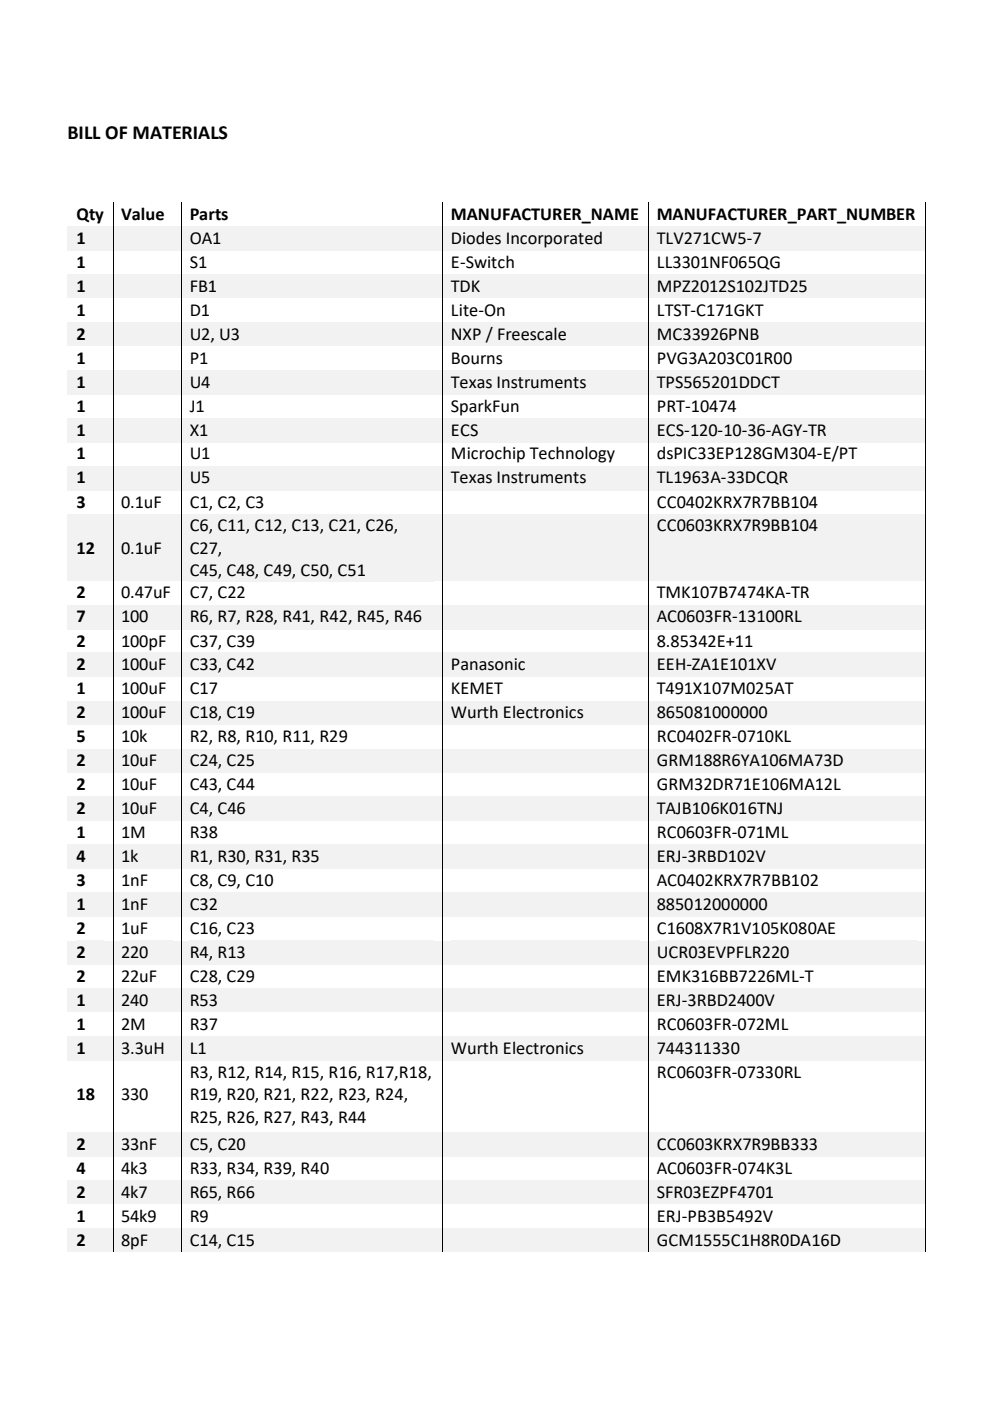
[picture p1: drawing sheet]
<svg xmlns="http://www.w3.org/2000/svg" width="210mm" height="297mm" viewBox="0 0 210 297" stroke-linecap="round" stroke-linejoin="round" font-family="sans-serif">
<defs><g id="words">
<text font-size="4.2" fill="#00000a" x="14.3" y="29.5">BILL OF MATERIALS</text>
<g font-size="3.9">
<text x="16.2" y="46.6">Qty</text>
<text x="25.7" y="46.6">Value</text>
<text x="40.2" y="46.6">Parts</text>
<text x="95.6" y="46.6">MANUFACTURER_NAME</text>
<text x="139.3" y="46.6">MANUFACTURER_PART_NUMBER</text>
<text x="16.2" y="51.7">1</text>
<text x="40.2" y="51.7">OA1</text>
<text x="95.6" y="51.7">Diodes Incorporated</text>
<text x="139.3" y="51.7">TLV271CW5-7</text>
<text x="16.2" y="56.8">1</text>
<text x="40.2" y="56.8">S1</text>
<text x="95.6" y="56.8">E-Switch</text>
<text x="139.3" y="56.8">LL3301NF065QG</text>
<text x="16.2" y="61.8">1</text>
<text x="40.2" y="61.8">FB1</text>
<text x="95.6" y="61.8">TDK</text>
<text x="139.3" y="61.8">MPZ2012S102JTD25</text>
<text x="16.2" y="67">1</text>
<text x="16.2" y="72">2</text>
<text x="40.2" y="67">D1</text>
<text x="40.2" y="72">U2, U3</text>
<text x="95.6" y="67">Lite-On</text>
<text x="95.6" y="72">NXP / Freescale</text>
<text x="139.3" y="67">LTST-C171GKT</text>
<text x="139.3" y="72">MC33926PNB</text>
<text x="16.2" y="77.1">1</text>
<text x="40.2" y="77.1">P1</text>
<text x="95.6" y="77.1">Bourns</text>
<text x="139.3" y="77.1">PVG3A203C01R00</text>
<text x="16.2" y="82.2">1</text>
<text x="40.2" y="82.2">U4</text>
<text x="95.6" y="82.2">Texas Instruments</text>
<text x="139.3" y="82.2">TPS565201DDCT</text>
<text x="16.2" y="87.3">1</text>
<text x="40.2" y="87.3">J1</text>
<text x="95.6" y="87.3">SparkFun</text>
<text x="139.3" y="87.3">PRT-10474</text>
<text x="16.2" y="92.4">1</text>
<text x="40.2" y="92.4">X1</text>
<text x="95.6" y="92.4">ECS</text>
<text x="139.3" y="92.4">ECS-120-10-36-AGY-TR</text>
<text x="16.2" y="97.4">1</text>
<text x="40.2" y="97.4">U1</text>
<text x="95.6" y="97.4">Microchip Technology</text>
<text x="139.3" y="97.4">dsPIC33EP128GM304-E/PT</text>
<text x="16.2" y="102.5">1</text>
<text x="16.2" y="107.6">3</text>
<text x="25.7" y="107.6">0.1uF</text>
<text x="40.2" y="102.5">U5</text>
<text x="40.2" y="107.6">C1, C2, C3</text>
<text x="95.6" y="102.5">Texas Instruments</text>
<text x="139.3" y="102.5">TL1963A-33DCQR</text>
<text x="139.3" y="107.6">CC0402KRX7R7BB104</text>
<text x="40.2" y="112.7">C6, C11, C12, C13, C21, C26,</text>
<text x="139.3" y="112.7">CC0603KRX7R9BB104</text>
<text x="16.2" y="117.4">12</text>
<text x="25.7" y="117.4">0.1uF</text>
<text x="40.2" y="117.4">C27,</text>
<text x="40.2" y="122.2">C45, C48, C49, C50, C51</text>
<text x="16.2" y="126.9">2</text>
<text x="16.2" y="132">7</text>
<text x="25.7" y="126.9">0.47uF</text>
<text x="25.7" y="132">100</text>
<text x="40.2" y="126.9">C7, C22</text>
<text x="40.2" y="132">R6, R7, R28, R41, R42, R45, R46</text>
<text x="139.3" y="126.9">TMK107B7474KA-TR</text>
<text x="139.3" y="132">AC0603FR-13100RL</text>
<text x="16.2" y="137.1">2</text>
<text x="25.7" y="137.1">100pF</text>
<text x="40.2" y="137.1">C37, C39</text>
<text x="139.3" y="137.1">8.85342E+11</text>
<text x="16.2" y="142.1">2</text>
<text x="25.7" y="142.1">100uF</text>
<text x="40.2" y="142.1">C33, C42</text>
<text x="95.6" y="142.1">Panasonic</text>
<text x="139.3" y="142.1">EEH-ZA1E101XV</text>
<text x="16.2" y="147.2">1</text>
<text x="25.7" y="147.2">100uF</text>
<text x="40.2" y="147.2">C17</text>
<text x="95.6" y="147.2">KEMET</text>
<text x="139.3" y="147.2">T491X107M025AT</text>
<text x="16.2" y="152.3">2</text>
<text x="25.7" y="152.3">100uF</text>
<text x="40.2" y="152.3">C18, C19</text>
<text x="95.6" y="152.3">Wurth Electronics</text>
<text x="139.3" y="152.3">865081000000</text>
<text x="16.2" y="157.4">5</text>
<text x="25.7" y="157.4">10k</text>
<text x="40.2" y="157.4">R2, R8, R10, R11, R29</text>
<text x="139.3" y="157.4">RC0402FR-0710KL</text>
<text x="16.2" y="162.5">2</text>
<text x="16.2" y="167.5">2</text>
<text x="25.7" y="162.5">10uF</text>
<text x="25.7" y="167.5">10uF</text>
<text x="40.2" y="162.5">C24, C25</text>
<text x="40.2" y="167.5">C43, C44</text>
<text x="139.3" y="162.5">GRM188R6YA106MA73D</text>
<text x="139.3" y="167.5">GRM32DR71E106MA12L</text>
<text x="16.2" y="172.6">2</text>
<text x="25.7" y="172.6">10uF</text>
<text x="40.2" y="172.6">C4, C46</text>
<text x="139.3" y="172.6">TAJB106K016TNJ</text>
<text x="16.2" y="177.7">1</text>
<text x="25.7" y="177.7">1M</text>
<text x="40.2" y="177.7">R38</text>
<text x="139.3" y="177.7">RC0603FR-071ML</text>
<text x="16.2" y="182.8">4</text>
<text x="25.7" y="182.8">1k</text>
<text x="40.2" y="182.8">R1, R30, R31, R35</text>
<text x="139.3" y="182.8">ERJ-3RBD102V</text>
<text x="16.2" y="187.9">3</text>
<text x="25.7" y="187.9">1nF</text>
<text x="40.2" y="187.9">C8, C9, C10</text>
<text x="139.3" y="187.9">AC0402KRX7R7BB102</text>
<text x="16.2" y="192.9">1</text>
<text x="25.7" y="192.9">1nF</text>
<text x="40.2" y="192.9">C32</text>
<text x="139.3" y="192.9">885012000000</text>
<text x="16.2" y="198.1">2</text>
<text x="16.2" y="203.1">2</text>
<text x="25.7" y="198.1">1uF</text>
<text x="25.7" y="203.1">220</text>
<text x="40.2" y="198.1">C16, C23</text>
<text x="40.2" y="203.1">R4, R13</text>
<text x="139.3" y="198.1">C1608X7R1V105K080AE</text>
<text x="139.3" y="203.1">UCR03EVPFLR220</text>
<text x="16.2" y="208.2">2</text>
<text x="25.7" y="208.2">22uF</text>
<text x="40.2" y="208.2">C28, C29</text>
<text x="139.3" y="208.2">EMK316BB7226ML-T</text>
<text x="16.2" y="213.3">1</text>
<text x="25.7" y="213.3">240</text>
<text x="40.2" y="213.3">R53</text>
<text x="139.3" y="213.3">ERJ-3RBD2400V</text>
<text x="16.2" y="218.3">1</text>
<text x="25.7" y="218.3">2M</text>
<text x="40.2" y="218.3">R37</text>
<text x="139.3" y="218.3">RC0603FR-072ML</text>
<text x="16.2" y="223.5">1</text>
<text x="25.7" y="223.5">3.3uH</text>
<text x="40.2" y="223.5">L1</text>
<text x="95.6" y="223.5">Wurth Electronics</text>
<text x="139.3" y="223.5">744311330</text>
<text x="16.2" y="233.3">18</text>
<text x="25.7" y="233.3">330</text>
<text x="40.2" y="228.5">R3, R12, R14, R15, R16, R17,R18,</text>
<text x="40.2" y="233.3">R19, R20, R21, R22, R23, R24,</text>
<text x="139.3" y="228.5">RC0603FR-07330RL</text>
<text x="40.2" y="238">R25, R26, R27, R43, R44</text>
<text x="16.2" y="243.8">2</text>
<text x="25.7" y="243.8">33nF</text>
<text x="40.2" y="243.8">C5, C20</text>
<text x="139.3" y="243.8">CC0603KRX7R9BB333</text>
<text x="16.2" y="248.9">4</text>
<text x="25.7" y="248.9">4k3</text>
<text x="40.2" y="248.9">R33, R34, R39, R40</text>
<text x="139.3" y="248.9">AC0603FR-074K3L</text>
<text x="16.2" y="253.9">2</text>
<text x="25.7" y="253.9">4k7</text>
<text x="40.2" y="253.9">R65, R66</text>
<text x="139.3" y="253.9">SFR03EZPF4701</text>
<text x="16.2" y="259">1</text>
<text x="25.7" y="259">54k9</text>
<text x="40.2" y="259">R9</text>
<text x="139.3" y="259">ERJ-PB3B5492V</text>
<text x="16.2" y="264.1">2</text>
<text x="25.7" y="264.1">8pF</text>
<text x="40.2" y="264.1">C14, C15</text>
<text x="139.3" y="264.1">GCM1555C1H8R0DA16D</text>
</g>
</g></defs>
<path d="M24 43v5M38.5 43v5M93.9 43v5M137.6 43v5M196.3 43v5" fill="none" stroke="#00000a" stroke-width=".21"/>
<g fill="#f2f2f2">
<path d="M14.3 48h9.6v5.1h-9.6z" fill-rule="evenodd"/>
<path d="M16.2 48h5.9v4.8h-5.9z" fill-rule="evenodd"/>
<path d="M24.1 48h14.3v5.1h-14.3z" fill-rule="evenodd"/>
<path d="M25.7 48h10.9v4.8h-10.9z" fill-rule="evenodd"/>
<path d="M38.6 48h55.2v5.1h-55.2z" fill-rule="evenodd"/>
<path d="M40.2 48h51.8v4.8h-51.8z" fill-rule="evenodd"/>
<path d="M94 48h43.5v5.1h-43.5z" fill-rule="evenodd"/>
<path d="M95.6 48h40.1v4.8h-40.1z" fill-rule="evenodd"/>
<path d="M137.6 48h58.6v5.1h-58.6z" fill-rule="evenodd"/>
<path d="M139.3 48h55.1v4.8h-55.1z" fill-rule="evenodd"/>
</g>
<path d="M24 48v10.2M38.5 48v10.2M93.9 48v10.2M137.6 48v10.2M196.3 48v10.2" fill="none" stroke="#00000a" stroke-width=".21"/>
<g fill="#f2f2f2">
<path d="M14.3 58.2h9.6v5.1h-9.6z" fill-rule="evenodd"/>
<path d="M16.2 58.2h5.9v4.7h-5.9z" fill-rule="evenodd"/>
<path d="M24.1 58.2h14.3v5.1h-14.3z" fill-rule="evenodd"/>
<path d="M25.7 58.2h10.9v4.7h-10.9z" fill-rule="evenodd"/>
<path d="M38.6 58.2h55.2v5.1h-55.2z" fill-rule="evenodd"/>
<path d="M40.2 58.2h51.8v4.7h-51.8z" fill-rule="evenodd"/>
<path d="M94 58.2h43.5v5.1h-43.5z" fill-rule="evenodd"/>
<path d="M95.6 58.2h40.1v4.7h-40.1z" fill-rule="evenodd"/>
<path d="M137.6 58.2h58.6v5.1h-58.6z" fill-rule="evenodd"/>
<path d="M139.3 58.2h55.1v4.7h-55.1z" fill-rule="evenodd"/>
</g>
<path d="M24 58.2v10.2M38.5 58.2v10.2M93.9 58.2v10.2M137.6 58.2v10.2M196.3 58.2v10.2" fill="none" stroke="#00000a" stroke-width=".21"/>
<g fill="#f2f2f2">
<path d="M14.3 68.4h9.6v5h-9.6z" fill-rule="evenodd"/>
<path d="M16.2 68.4h5.9v4.6h-5.9z" fill-rule="evenodd"/>
<path d="M24.1 68.4h14.3v5h-14.3z" fill-rule="evenodd"/>
<path d="M25.7 68.4h10.9v4.6h-10.9z" fill-rule="evenodd"/>
<path d="M38.6 68.4h55.2v5h-55.2z" fill-rule="evenodd"/>
<path d="M40.2 68.4h51.8v4.6h-51.8z" fill-rule="evenodd"/>
<path d="M94 68.4h43.5v5h-43.5z" fill-rule="evenodd"/>
<path d="M95.6 68.4h40.1v4.6h-40.1z" fill-rule="evenodd"/>
<path d="M137.6 68.4h58.6v5h-58.6z" fill-rule="evenodd"/>
<path d="M139.3 68.4h55.1v4.6h-55.1z" fill-rule="evenodd"/>
</g>
<path d="M24 68.4v10.1M38.5 68.4v10.1M93.9 68.4v10.1M137.6 68.4v10.1M196.3 68.4v10.1" fill="none" stroke="#00000a" stroke-width=".21"/>
<g fill="#f2f2f2">
<path d="M14.3 78.5h9.6v5.1h-9.6z" fill-rule="evenodd"/>
<path d="M16.2 78.5h5.9v4.8h-5.9z" fill-rule="evenodd"/>
<path d="M24.1 78.5h14.3v5.1h-14.3z" fill-rule="evenodd"/>
<path d="M25.7 78.5h10.9v4.8h-10.9z" fill-rule="evenodd"/>
<path d="M38.6 78.5h55.2v5.1h-55.2z" fill-rule="evenodd"/>
<path d="M40.2 78.5h51.8v4.8h-51.8z" fill-rule="evenodd"/>
<path d="M94 78.5h43.5v5.1h-43.5z" fill-rule="evenodd"/>
<path d="M95.6 78.5h40.1v4.8h-40.1z" fill-rule="evenodd"/>
<path d="M137.6 78.5h58.6v5.1h-58.6z" fill-rule="evenodd"/>
<path d="M139.3 78.5h55.1v4.8h-55.1z" fill-rule="evenodd"/>
</g>
<path d="M24 78.5v10.2M38.5 78.5v10.2M93.9 78.5v10.2M137.6 78.5v10.2M196.3 78.5v10.2" fill="none" stroke="#00000a" stroke-width=".21"/>
<g fill="#f2f2f2">
<path d="M14.3 88.7h9.6v5.1h-9.6z" fill-rule="evenodd"/>
<path d="M16.2 88.7h5.9v4.7h-5.9z" fill-rule="evenodd"/>
<path d="M24.1 88.7h14.3v5.1h-14.3z" fill-rule="evenodd"/>
<path d="M25.7 88.7h10.9v4.7h-10.9z" fill-rule="evenodd"/>
<path d="M38.6 88.7h55.2v5.1h-55.2z" fill-rule="evenodd"/>
<path d="M40.2 88.7h51.8v4.7h-51.8z" fill-rule="evenodd"/>
<path d="M94 88.7h43.5v5.1h-43.5z" fill-rule="evenodd"/>
<path d="M95.6 88.7h40.1v4.7h-40.1z" fill-rule="evenodd"/>
<path d="M137.6 88.7h58.6v5.1h-58.6z" fill-rule="evenodd"/>
<path d="M139.3 88.7h55.1v4.7h-55.1z" fill-rule="evenodd"/>
</g>
<path d="M24 88.7v10.1M38.5 88.7v10.1M93.9 88.7v10.1M137.6 88.7v10.1M196.3 88.7v10.1" fill="none" stroke="#00000a" stroke-width=".21"/>
<g fill="#f2f2f2">
<path d="M14.3 98.8h9.6v5.1h-9.6z" fill-rule="evenodd"/>
<path d="M16.2 98.8h5.9v4.8h-5.9z" fill-rule="evenodd"/>
<path d="M24.1 98.8h14.3v5.1h-14.3z" fill-rule="evenodd"/>
<path d="M25.7 98.8h10.9v4.8h-10.9z" fill-rule="evenodd"/>
<path d="M38.6 98.8h55.2v5.1h-55.2z" fill-rule="evenodd"/>
<path d="M40.2 98.8h51.8v4.8h-51.8z" fill-rule="evenodd"/>
<path d="M94 98.8h43.5v5.1h-43.5z" fill-rule="evenodd"/>
<path d="M95.6 98.8h40.1v4.8h-40.1z" fill-rule="evenodd"/>
<path d="M137.6 98.8h58.6v5.1h-58.6z" fill-rule="evenodd"/>
<path d="M139.3 98.8h55.1v4.8h-55.1z" fill-rule="evenodd"/>
</g>
<path d="M24 98.8v10.2M38.5 98.8v10.2M93.9 98.8v10.2M137.6 98.8v10.2M196.3 98.8v10.2" fill="none" stroke="#00000a" stroke-width=".21"/>
<g fill="#f2f2f2">
<path d="M14.3 109h9.6v14.2h-9.6z" fill-rule="evenodd"/>
<path d="M16.2 109h5.9v4.7h-5.9z" fill-rule="evenodd"/>
<path d="M16.2 113.7h5.9v4.8h-5.9z" fill-rule="evenodd"/>
<path d="M24.1 109h14.3v14.2h-14.3z" fill-rule="evenodd"/>
<path d="M25.7 109h10.9v4.7h-10.9z" fill-rule="evenodd"/>
<path d="M25.7 113.7h10.9v4.8h-10.9z" fill-rule="evenodd"/>
<path d="M38.6 109h55.2v14.2h-55.2z" fill-rule="evenodd"/>
<path d="M40.2 109h51.8v4.7h-51.8z" fill-rule="evenodd"/>
<path d="M40.2 113.7h51.8v4.8h-51.8z" fill-rule="evenodd"/>
<path d="M40.2 118.5h51.8v4.7h-51.8z" fill-rule="evenodd"/>
<path d="M94 109h43.5v14.2h-43.5z" fill-rule="evenodd"/>
<path d="M95.6 109h40.1v4.7h-40.1z" fill-rule="evenodd"/>
<path d="M137.6 109h58.6v14.2h-58.6z" fill-rule="evenodd"/>
<path d="M139.3 109h55.1v4.7h-55.1z" fill-rule="evenodd"/>
</g>
<path d="M24 109v19.3M38.5 109v19.3M93.9 109v19.3M137.6 109v19.3M196.3 109v19.3" fill="none" stroke="#00000a" stroke-width=".21"/>
<g fill="#f2f2f2">
<path d="M14.3 128.3h9.6v5.1h-9.6z" fill-rule="evenodd"/>
<path d="M16.2 128.3h5.9v4.7h-5.9z" fill-rule="evenodd"/>
<path d="M24.1 128.3h14.3v5.1h-14.3z" fill-rule="evenodd"/>
<path d="M25.7 128.3h10.9v4.7h-10.9z" fill-rule="evenodd"/>
<path d="M38.6 128.3h55.2v5.1h-55.2z" fill-rule="evenodd"/>
<path d="M40.2 128.3h51.8v4.7h-51.8z" fill-rule="evenodd"/>
<path d="M94 128.3h43.5v5.1h-43.5z" fill-rule="evenodd"/>
<path d="M95.6 128.3h40.1v4.7h-40.1z" fill-rule="evenodd"/>
<path d="M137.6 128.3h58.6v5.1h-58.6z" fill-rule="evenodd"/>
<path d="M139.3 128.3h55.1v4.7h-55.1z" fill-rule="evenodd"/>
</g>
<path d="M24 128.3v10.1M38.5 128.3v10.1M93.9 128.3v10.1M137.6 128.3v10.1M196.3 128.3v10.1" fill="none" stroke="#00000a" stroke-width=".21"/>
<g fill="#f2f2f2">
<path d="M14.3 138.4h9.6v5.1h-9.6z" fill-rule="evenodd"/>
<path d="M16.2 138.4h5.9v4.8h-5.9z" fill-rule="evenodd"/>
<path d="M24.1 138.4h14.3v5.1h-14.3z" fill-rule="evenodd"/>
<path d="M25.7 138.4h10.9v4.8h-10.9z" fill-rule="evenodd"/>
<path d="M38.6 138.4h55.2v5.1h-55.2z" fill-rule="evenodd"/>
<path d="M40.2 138.4h51.8v4.8h-51.8z" fill-rule="evenodd"/>
<path d="M94 138.4h43.5v5.1h-43.5z" fill-rule="evenodd"/>
<path d="M95.6 138.4h40.1v4.8h-40.1z" fill-rule="evenodd"/>
<path d="M137.6 138.4h58.6v5.1h-58.6z" fill-rule="evenodd"/>
<path d="M139.3 138.4h55.1v4.8h-55.1z" fill-rule="evenodd"/>
</g>
<path d="M24 138.4v10.2M38.5 138.4v10.2M93.9 138.4v10.2M137.6 138.4v10.2M196.3 138.4v10.2" fill="none" stroke="#00000a" stroke-width=".21"/>
<g fill="#f2f2f2">
<path d="M14.3 148.6h9.6v5.1h-9.6z" fill-rule="evenodd"/>
<path d="M16.2 148.6h5.9v4.7h-5.9z" fill-rule="evenodd"/>
<path d="M24.1 148.6h14.3v5.1h-14.3z" fill-rule="evenodd"/>
<path d="M25.7 148.6h10.9v4.7h-10.9z" fill-rule="evenodd"/>
<path d="M38.6 148.6h55.2v5.1h-55.2z" fill-rule="evenodd"/>
<path d="M40.2 148.6h51.8v4.7h-51.8z" fill-rule="evenodd"/>
<path d="M94 148.6h43.5v5.1h-43.5z" fill-rule="evenodd"/>
<path d="M95.6 148.6h40.1v4.7h-40.1z" fill-rule="evenodd"/>
<path d="M137.6 148.6h58.6v5.1h-58.6z" fill-rule="evenodd"/>
<path d="M139.3 148.6h55.1v4.7h-55.1z" fill-rule="evenodd"/>
</g>
<path d="M24 148.6v10.2M38.5 148.6v10.2M93.9 148.6v10.2M137.6 148.6v10.2M196.3 148.6v10.2" fill="none" stroke="#00000a" stroke-width=".21"/>
<g fill="#f2f2f2">
<path d="M14.3 158.8h9.6v5h-9.6z" fill-rule="evenodd"/>
<path d="M16.2 158.8h5.9v4.8h-5.9z" fill-rule="evenodd"/>
<path d="M24.1 158.8h14.3v5h-14.3z" fill-rule="evenodd"/>
<path d="M25.7 158.8h10.9v4.8h-10.9z" fill-rule="evenodd"/>
<path d="M38.6 158.8h55.2v5h-55.2z" fill-rule="evenodd"/>
<path d="M40.2 158.8h51.8v4.8h-51.8z" fill-rule="evenodd"/>
<path d="M94 158.8h43.5v5h-43.5z" fill-rule="evenodd"/>
<path d="M95.6 158.8h40.1v4.8h-40.1z" fill-rule="evenodd"/>
<path d="M137.6 158.8h58.6v5h-58.6z" fill-rule="evenodd"/>
<path d="M139.3 158.8h55.1v4.8h-55.1z" fill-rule="evenodd"/>
</g>
<path d="M24 158.8v10.1M38.5 158.8v10.1M93.9 158.8v10.1M137.6 158.8v10.1M196.3 158.8v10.1" fill="none" stroke="#00000a" stroke-width=".21"/>
<g fill="#f2f2f2">
<path d="M14.3 168.9h9.6v5.2h-9.6z" fill-rule="evenodd"/>
<path d="M16.2 168.9h5.9v4.8h-5.9z" fill-rule="evenodd"/>
<path d="M24.1 168.9h14.3v5.2h-14.3z" fill-rule="evenodd"/>
<path d="M25.7 168.9h10.9v4.8h-10.9z" fill-rule="evenodd"/>
<path d="M38.6 168.9h55.2v5.2h-55.2z" fill-rule="evenodd"/>
<path d="M40.2 168.9h51.8v4.8h-51.8z" fill-rule="evenodd"/>
<path d="M94 168.9h43.5v5.2h-43.5z" fill-rule="evenodd"/>
<path d="M95.6 168.9h40.1v4.8h-40.1z" fill-rule="evenodd"/>
<path d="M137.6 168.9h58.6v5.2h-58.6z" fill-rule="evenodd"/>
<path d="M139.3 168.9h55.1v4.8h-55.1z" fill-rule="evenodd"/>
</g>
<path d="M24 168.9v10.2M38.5 168.9v10.2M93.9 168.9v10.2M137.6 168.9v10.2M196.3 168.9v10.2" fill="none" stroke="#00000a" stroke-width=".21"/>
<g fill="#f2f2f2">
<path d="M14.3 179.1h9.6v5.1h-9.6z" fill-rule="evenodd"/>
<path d="M16.2 179.1h5.9v4.8h-5.9z" fill-rule="evenodd"/>
<path d="M24.1 179.1h14.3v5.1h-14.3z" fill-rule="evenodd"/>
<path d="M25.7 179.1h10.9v4.8h-10.9z" fill-rule="evenodd"/>
<path d="M38.6 179.1h55.2v5.1h-55.2z" fill-rule="evenodd"/>
<path d="M40.2 179.1h51.8v4.8h-51.8z" fill-rule="evenodd"/>
<path d="M94 179.1h43.5v5.1h-43.5z" fill-rule="evenodd"/>
<path d="M95.6 179.1h40.1v4.8h-40.1z" fill-rule="evenodd"/>
<path d="M137.6 179.1h58.6v5.1h-58.6z" fill-rule="evenodd"/>
<path d="M139.3 179.1h55.1v4.8h-55.1z" fill-rule="evenodd"/>
</g>
<path d="M24 179.1v10.1M38.5 179.1v10.1M93.9 179.1v10.1M137.6 179.1v10.1M196.3 179.1v10.1" fill="none" stroke="#00000a" stroke-width=".21"/>
<g fill="#f2f2f2">
<path d="M14.3 189.2h9.6v5.1h-9.6z" fill-rule="evenodd"/>
<path d="M16.2 189.2h5.9v4.8h-5.9z" fill-rule="evenodd"/>
<path d="M24.1 189.2h14.3v5.1h-14.3z" fill-rule="evenodd"/>
<path d="M25.7 189.2h10.9v4.8h-10.9z" fill-rule="evenodd"/>
<path d="M38.6 189.2h55.2v5.1h-55.2z" fill-rule="evenodd"/>
<path d="M40.2 189.2h51.8v4.8h-51.8z" fill-rule="evenodd"/>
<path d="M94 189.2h43.5v5.1h-43.5z" fill-rule="evenodd"/>
<path d="M95.6 189.2h40.1v4.8h-40.1z" fill-rule="evenodd"/>
<path d="M137.6 189.2h58.6v5.1h-58.6z" fill-rule="evenodd"/>
<path d="M139.3 189.2h55.1v4.8h-55.1z" fill-rule="evenodd"/>
</g>
<path d="M24 189.2v10.3M38.5 189.2v10.3M93.9 189.2v10.3M137.6 189.2v10.3M196.3 189.2v10.3" fill="none" stroke="#00000a" stroke-width=".21"/>
<g fill="#f2f2f2">
<path d="M14.3 199.5h9.6v5h-9.6z" fill-rule="evenodd"/>
<path d="M16.2 199.5h5.9v4.6h-5.9z" fill-rule="evenodd"/>
<path d="M24.1 199.5h14.3v5h-14.3z" fill-rule="evenodd"/>
<path d="M25.7 199.5h10.9v4.6h-10.9z" fill-rule="evenodd"/>
<path d="M38.6 199.5h55.2v5h-55.2z" fill-rule="evenodd"/>
<path d="M40.2 199.5h51.8v4.6h-51.8z" fill-rule="evenodd"/>
<path d="M94 199.5h43.5v5h-43.5z" fill-rule="evenodd"/>
<path d="M95.6 199.5h40.1v4.6h-40.1z" fill-rule="evenodd"/>
<path d="M137.6 199.5h58.6v5h-58.6z" fill-rule="evenodd"/>
<path d="M139.3 199.5h55.1v4.6h-55.1z" fill-rule="evenodd"/>
</g>
<path d="M24 199.5v10.1M38.5 199.5v10.1M93.9 199.5v10.1M137.6 199.5v10.1M196.3 199.5v10.1" fill="none" stroke="#00000a" stroke-width=".21"/>
<g fill="#f2f2f2">
<path d="M14.3 209.6h9.6v5h-9.6z" fill-rule="evenodd"/>
<path d="M16.2 209.6h5.9v4.8h-5.9z" fill-rule="evenodd"/>
<path d="M24.1 209.6h14.3v5h-14.3z" fill-rule="evenodd"/>
<path d="M25.7 209.6h10.9v4.8h-10.9z" fill-rule="evenodd"/>
<path d="M38.6 209.6h55.2v5h-55.2z" fill-rule="evenodd"/>
<path d="M40.2 209.6h51.8v4.8h-51.8z" fill-rule="evenodd"/>
<path d="M94 209.6h43.5v5h-43.5z" fill-rule="evenodd"/>
<path d="M95.6 209.6h40.1v4.8h-40.1z" fill-rule="evenodd"/>
<path d="M137.6 209.6h58.6v5h-58.6z" fill-rule="evenodd"/>
<path d="M139.3 209.6h55.1v4.8h-55.1z" fill-rule="evenodd"/>
</g>
<path d="M24 209.6v10.2M38.5 209.6v10.2M93.9 209.6v10.2M137.6 209.6v10.2M196.3 209.6v10.2" fill="none" stroke="#00000a" stroke-width=".21"/>
<g fill="#f2f2f2">
<path d="M14.3 219.8h9.6v5.1h-9.6z" fill-rule="evenodd"/>
<path d="M16.2 219.8h5.9v4.7h-5.9z" fill-rule="evenodd"/>
<path d="M24.1 219.8h14.3v5.1h-14.3z" fill-rule="evenodd"/>
<path d="M25.7 219.8h10.9v4.7h-10.9z" fill-rule="evenodd"/>
<path d="M38.6 219.8h55.2v5.1h-55.2z" fill-rule="evenodd"/>
<path d="M40.2 219.8h51.8v4.7h-51.8z" fill-rule="evenodd"/>
<path d="M94 219.8h43.5v5.1h-43.5z" fill-rule="evenodd"/>
<path d="M95.6 219.8h40.1v4.7h-40.1z" fill-rule="evenodd"/>
<path d="M137.6 219.8h58.6v5.1h-58.6z" fill-rule="evenodd"/>
<path d="M139.3 219.8h55.1v4.7h-55.1z" fill-rule="evenodd"/>
</g>
<path d="M24 219.8v20.2M38.5 219.8v20.2M93.9 219.8v20.2M137.6 219.8v20.2M196.3 219.8v20.2" fill="none" stroke="#00000a" stroke-width=".21"/>
<g fill="#f2f2f2">
<path d="M14.3 240h9.6v5.2h-9.6z" fill-rule="evenodd"/>
<path d="M16.2 240h5.9v4.8h-5.9z" fill-rule="evenodd"/>
<path d="M24.1 240h14.3v5.2h-14.3z" fill-rule="evenodd"/>
<path d="M25.7 240h10.9v4.8h-10.9z" fill-rule="evenodd"/>
<path d="M38.6 240h55.2v5.2h-55.2z" fill-rule="evenodd"/>
<path d="M40.2 240h51.8v4.8h-51.8z" fill-rule="evenodd"/>
<path d="M94 240h43.5v5.2h-43.5z" fill-rule="evenodd"/>
<path d="M95.6 240h40.1v4.8h-40.1z" fill-rule="evenodd"/>
<path d="M137.6 240h58.6v5.2h-58.6z" fill-rule="evenodd"/>
<path d="M139.3 240h55.1v4.8h-55.1z" fill-rule="evenodd"/>
</g>
<path d="M24 240v10.3M38.5 240v10.3M93.9 240v10.3M137.6 240v10.3M196.3 240v10.3" fill="none" stroke="#00000a" stroke-width=".21"/>
<g fill="#f2f2f2">
<path d="M14.3 250.3h9.6v5h-9.6z" fill-rule="evenodd"/>
<path d="M16.2 250.3h5.9v4.7h-5.9z" fill-rule="evenodd"/>
<path d="M24.1 250.3h14.3v5h-14.3z" fill-rule="evenodd"/>
<path d="M25.7 250.3h10.9v4.7h-10.9z" fill-rule="evenodd"/>
<path d="M38.6 250.3h55.2v5h-55.2z" fill-rule="evenodd"/>
<path d="M40.2 250.3h51.8v4.7h-51.8z" fill-rule="evenodd"/>
<path d="M94 250.3h43.5v5h-43.5z" fill-rule="evenodd"/>
<path d="M95.6 250.3h40.1v4.7h-40.1z" fill-rule="evenodd"/>
<path d="M137.6 250.3h58.6v5h-58.6z" fill-rule="evenodd"/>
<path d="M139.3 250.3h55.1v4.7h-55.1z" fill-rule="evenodd"/>
</g>
<path d="M24 250.3v10.1M38.5 250.3v10.1M93.9 250.3v10.1M137.6 250.3v10.1M196.3 250.3v10.1" fill="none" stroke="#00000a" stroke-width=".21"/>
<g fill="#f2f2f2">
<path d="M14.3 260.4h9.6v5.1h-9.6z" fill-rule="evenodd"/>
<path d="M16.2 260.4h5.9v4.8h-5.9z" fill-rule="evenodd"/>
<path d="M24.1 260.4h14.3v5.1h-14.3z" fill-rule="evenodd"/>
<path d="M25.7 260.4h10.9v4.8h-10.9z" fill-rule="evenodd"/>
<path d="M38.6 260.4h55.2v5.1h-55.2z" fill-rule="evenodd"/>
<path d="M40.2 260.4h51.8v4.8h-51.8z" fill-rule="evenodd"/>
<path d="M94 260.4h43.5v5.1h-43.5z" fill-rule="evenodd"/>
<path d="M95.6 260.4h40.1v4.8h-40.1z" fill-rule="evenodd"/>
<path d="M137.6 260.4h58.6v5.1h-58.6z" fill-rule="evenodd"/>
<path d="M139.3 260.4h55.1v4.8h-55.1z" fill-rule="evenodd"/>
</g>
<path d="M24 260.4v5.1M38.5 260.4v5.1M93.9 260.4v5.1M137.6 260.4v5.1M196.3 260.4v5.1" fill="none" stroke="#00000a" stroke-width=".21"/>
<use href="#words"/>
</svg>
